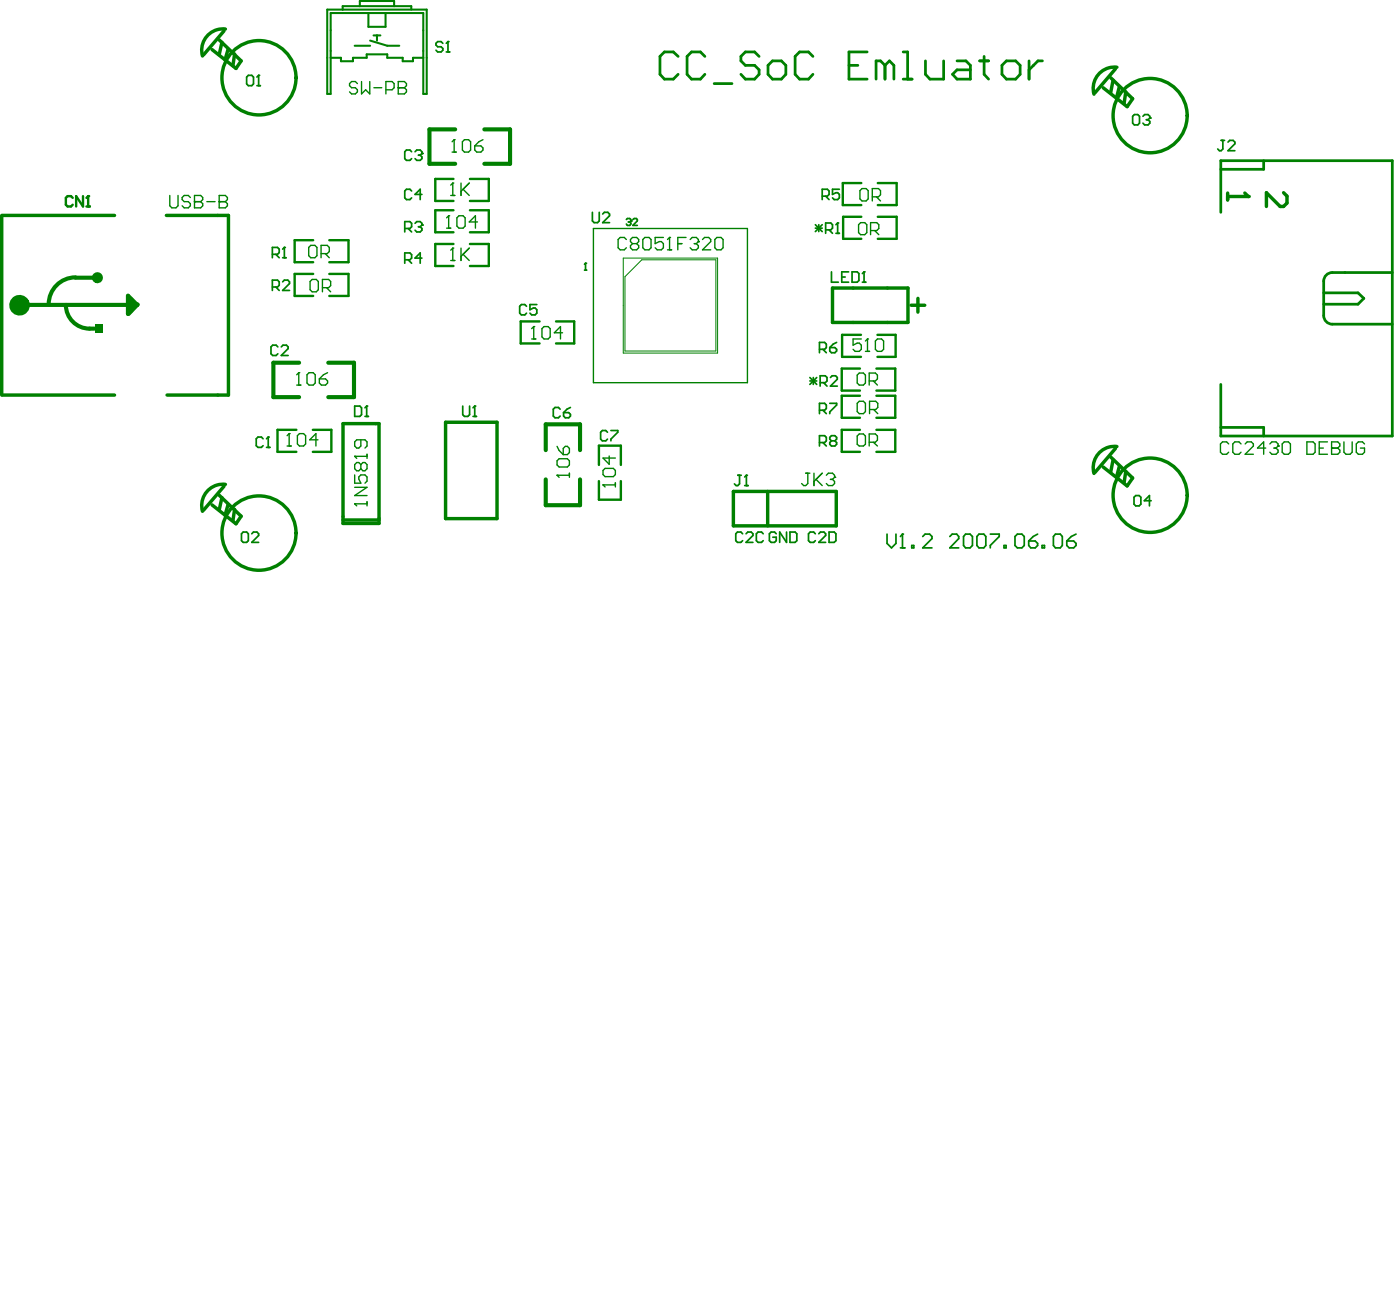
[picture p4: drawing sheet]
<svg xmlns="http://www.w3.org/2000/svg" width="103mm" height="96mm" viewBox="0 0 103 96" stroke-linecap="round" stroke-linejoin="round" font-family="sans-serif">
<path d="M33.5 9.5h-1.9v2.5h1.9M35.6 9.5h1.9v2.5h-1.9M5.6 20.4h1.4M6.6 24.2h.3M9.4 21.7v1.4l.3-.3v-.8M9.4 21.8l.7 .6M10.1 22.4h-8.4M10.1 22.4l-.6 .7M22 26.7h-1.9v2.5h1.9M24.2 26.7h1.8v2.5h-1.8M40.2 33.1v-1.9h2.5v1.9M40.2 35.3v1.9h2.5v-1.9" fill="none" stroke="#008000" stroke-width=".3"/>
<g fill="none" stroke="#008000" stroke-width=".25">
<path d="M.1 15.8v13.3M.2 15.8h8.2M12.2 15.8h4.6v13.3h-4.5M16.1 2.9l1.6 1.6-.3 .5-1.8-1.4M16.3 3.1l-.2 .9M16.5 2.3l-1.5 1.7M16.8 3.6l-.2 .8M17.3 4l-.2 .8M81.7 5.7l1.6 1.6-.4 .5-1.7-1.3M81.9 5.9l-.2 .9M82.1 5.1l-1.5 1.7M82.4 6.4l-.2 .8"/>
<path d="M82.8 6.8l-.1 .8M.2 29.1h8.2M16.1 36.4l1.6 1.6-.3 .5-1.8-1.4M16.3 36.6l-.2 .9M16.5 35.8l-1.5 1.7M16.8 37.1l-.2 .8M17.3 37.5l-.2 .8M25.2 31.2h2.7v7.3h-2.7zM25.2 38.2h2.7M32.8 31.1h3.8v7h-3.8zM54 36.1h7.5v2.6h-7.5zM56.5 36.1v2.6"/>
<path d="M61.3 21.2h5.5v2.5h-5.5zM81.7 33.6l1.6 1.6-.4 .5-1.7-1.4M81.9 33.8l-.2 .9M82.1 33l-1.5 1.7M82.4 34.3l-.2 .8M82.8 34.7l-.1 .8"/>
</g>
<g fill="none" stroke="#008000" stroke-width=".18">
<path d="M23 17.7h-1.3v1.6h1.3M24.2 17.7h1.4v1.6h-1.4M33.4 13.2h-1.4v1.6h1.4M33.4 15.5h-1.4v1.6h1.4M33.4 17.9h-1.4v1.7h1.4M34.6 13.2h1.4v1.6h-1.4M34.6 15.5h1.4v1.6h-1.4M34.6 17.9h1.4v1.7h-1.4M63.4 13.5h-1.4v1.6h1.4M63.4 15.9h-1.4v1.7h1.4M64.6 13.5h1.4v1.6h-1.4M64.6 15.9h1.4v1.7h-1.4"/>
<path d="M21.8 31.6h-1.4v1.6h1.4M23 31.6h1.4v1.6h-1.4M23 20.1h-1.3v1.7h1.3M24.2 20.1h1.4v1.7h-1.4M39.7 23.6h-1.4v1.7h1.4M40.9 23.6h1.3v1.7h-1.3M44.1 34.2v-1.4h1.6v1.4M44.1 35.4v1.3h1.6v-1.3M63.3 31.6h-1.4v1.6h1.4M63.3 27.1h-1.4v1.6h1.4M63.3 29.1h-1.4v1.6h1.4M63.3 24.6h-1.3v1.6h1.3"/>
<path d="M64.5 31.6h1.4v1.6h-1.4M64.5 27.1h1.4v1.6h-1.4M64.5 29.1h1.4v1.6h-1.4M64.6 24.6h1.3v1.6h-1.3"/>
</g>
<path d="M24.1 .7h7.3v6.2h-.3v-5.9h-6.8v5.9h-.2zM24.3 4.2h.8v.3h.9v-.3h1v-.2h1.5v.2h1.1v.3h.8v-.3h.7M25.2 .7v-.2h5.1v.2M26.1 3.4h1.1M26.5 .5v-.4h2.5v.4M27.1 1v1h1.3v-1M27.2 3l1.3 .4h.9M27.5 2.6h.5M27.7 2.6v.4" fill="none" stroke="#008000" stroke-width=".15"/>
<path d="M89.8 15.6v-3.8h12.6v20.3h-12.6v-3.8M93 11.8v.7h-3.2M89.8 31.4h3.2v.7M97.4 21.5h2.5l.4 .4-.4 .5h-2.5M97.4 20.7v2.5M98 20h4.4M98 23.8h4.4" fill="none" stroke="#008000" stroke-width=".2"/>
<path d="M45.9 19h6.9v7h-6.9zM47.2 19.1h5.5v6.7h-6.7v-5.5z" fill="none" stroke="#008000" stroke-width=".07"/>
<path d="M43.7 16.8h11.3v11.3h-11.3z" fill="none" stroke="#008000" stroke-width=".1"/>
<g fill="#008000">
<path d="M7.1 20.3h.2v.2h-.2z" fill-rule="evenodd"/>
<path d="M1 22.1h.9v.7h-.9z" fill-rule="evenodd"/>
<path d="M7 23.8h.5v.7h-.5z" fill-rule="evenodd"/>
</g>
<g fill="none" stroke="#008000" stroke-width=".1">
<path d="M12.5 14.4v.7l.1 .2h.3l.2-.2v-.7M14 14.5l-.1-.1h-.3l-.2 .1v.2l.2 .1h.3l.1 .2v.1l-.1 .2h-.3l-.2-.2M14.3 14.8h.1M14.3 14.4h.5l.1 .1v.2l-.1 .1 .1 .2v.1l-.1 .2h-.5zM14.3 14.8h.5M15.2 14.8h.6M16.1 14.8h.1M16.1 14.4h.5l.1 .1v.2l-.1 .1 .1 .2v.1l-.1 .2h-.5zM16.1 14.8h.5M22.9 18h.3l.1 .2v.6l-.1 .2h-.3l-.2-.2v-.6zM23.6 18.7h.5l.1-.2v-.3l-.1-.2h-.5v1M23.9 18.7l.3 .3"/>
<path d="M26.3 6.1l-.2-.1h-.2l-.2 .1v.2l.2 .2h.2l.2 .1v.2l-.2 .1h-.2l-.2-.1M26.6 6v.9l.3-.3 .3 .3v-.9M27.5 6.5h.6M28.4 6.6h.4l.2-.1v-.4l-.2-.1h-.4v.9M29.3 6.5h.1M29.3 6h.5l.1 .1v.2l-.1 .2 .1 .1v.2l-.1 .1h-.5zM29.3 6.5h.5M32.9 16.8h.3M33 15.9h.1M33 15.9v.9M33 15.9l-.1 .1M33.2 19.2h.3"/>
<path d="M33.2 14.4h.3M33.3 11.2h.3M33.3 18.2h.1M33.3 13.5h.1M33.3 13.5v.9M33.3 18.2v1M33.3 18.2l-.1 .2M33.3 13.5l-.1 .1M33.4 10.3h.1M33.4 10.3v.9M33.4 10.3l-.1 .1M33.8 15.9h.3l.1 .1v.6l-.1 .2h-.3l-.2-.2v-.6z"/>
<path d="M33.9 13.5v.9M33.9 18.2v1M34.1 18.7l.4 .5M34.1 13.9l.4 .5M34.2 10.3h.3l.1 .1v.6l-.1 .2h-.3l-.2-.2v-.6zM34.5 18.2l-.6 .7M34.5 13.5l-.6 .6M34.9 10.7h.5l.1 .2v.1l-.1 .2h-.3l-.2-.2zM35.1 16.3h-.6l.5-.4v.9M35.5 10.3l-.3 .1-.3 .3M46.1 17.6l-.2-.1h-.3l-.1 .1v.6l.1 .2h.3l.2-.2M46.5 17.9l-.1-.1v-.2l.1-.1h.3l.2 .1v.2l-.2 .1"/>
<path d="M46.5 17.9l-.1 .2v.1l.1 .2h.3l.2-.2v-.1l-.2-.2M46.5 17.9h.3M47.4 17.5h.4l.1 .1v.6l-.1 .2h-.4l-.1-.2v-.6zM48.8 17.5h-.6v.4l.3-.1h.2l.1 .1v.3l-.1 .2h-.3l-.2-.2M49.1 18.4h.3M49.3 17.5h.1M49.3 17.5v.9M49.3 17.5l-.2 .1M49.9 17.9h.3M50.5 17.5h-.6v.9M50.8 17.6l.1-.1h.3l.2 .1v.2M51.1 17.9h.1"/>
<path d="M51.2 17.9l.2 .2v.1l-.2 .2h-.3l-.1-.2M51.4 17.8h.1M51.4 17.8l-.2 .1M51.7 17.6l.1-.1h.3l.2 .1v.2l-.6 .6h.6M52.7 17.5h.4l.1 .1v.6l-.1 .2h-.4l-.1-.2v-.6zM63.3 16.4h.3l.2 .1v.6l-.2 .2h-.3l-.1-.2v-.6zM63.4 13.9h.3l.2 .1v.6l-.2 .2h-.3l-.1-.2v-.6zM64.1 17h.4l.2-.2v-.3l-.2-.1h-.4v.9M64.2 14.5h.4l.2-.2v-.3l-.2-.1h-.4v.9M64.4 17l.3 .3M64.5 14.5l.3 .3M21.1 32.8h.3"/>
<path d="M21.3 31.9h.1M21.3 31.9v.9M21.3 31.9l-.2 .1M21.8 28.3h.3M22 27.4h.1M22 27.4v.9M22 27.4l-.2 .2M22 31.9h.3l.2 .1v.6l-.2 .2h-.3l-.1-.2v-.6zM22.7 27.4h.3l.2 .2v.6l-.2 .1h-.3l-.1-.1v-.6zM23 20.5h.3l.1 .2v.6l-.1 .2h-.3l-.2-.2v-.6zM23.4 32.3h-.6l.4-.4v.9M23.5 27.9h.5l.1 .1v.2l-.1 .1h-.4l-.1-.1z"/>
<path d="M23.7 21.2h.5l.1-.2v-.3l-.1-.2h-.5v1M24 21.2l.3 .3M24.1 27.4l-.3 .2-.3 .3M26.1 37.1h.1M26.1 33.6h.1M26.1 34.9v.6h.5l-.2-.3v-.1l.2-.2h.3l.1 .2v.3l-.1 .1M26.1 37.1h.9M26.1 37.1l.1 .1M26.1 35.8h.9l-.9 .6h.9M26.1 33.6h.9M26.1 33.6l.1 .1M26.6 32.3v.5l-.2 .2h-.2l-.1-.2v-.3l.1-.2h.7l.1 .2v.3l-.1 .2"/>
<path d="M26.6 34.2l.1-.2h.2l.1 .2v.3l-.1 .1h-.2l-.1-.1M26.6 34.2l-.2-.2h-.2l-.1 .2v.3l.1 .1h.2l.2-.1M26.6 34.2v.3M27 33.4v.3M27 36.9v.3M39.1 24.9h.3M39.3 24h.1M39.3 24v.9M39.3 24l-.2 .2M40 24h.3l.2 .2v.6l-.2 .1h-.3l-.1-.1v-.6zM41 35h.1M41 35h.9"/>
<path d="M41 35l.1 .1M41 32.8l.1 .3 .3 .3M41.1 33.7h.6l.2 .2v.3l-.2 .1h-.6l-.1-.1v-.3zM41.4 24.5h-.6l.4-.5v.9M41.6 32.8h.1l.2 .2v.3l-.2 .1h-.3v-.4zM41.9 34.8v.3M44.4 35.7h.1M44.4 35.7h.9M44.4 35.7l.1 .1M44.5 34.4h.6l.2 .2v.3l-.2 .2h-.6l-.1-.2v-.3zM44.8 33.5v.6l-.4-.4h.9M45.3 35.5v.3"/>
<path d="M59.3 34.8h.3M59.4 34.8v.8l-.1 .1h-.2l-.1-.1M59.9 34.8v.9M60 35.3l.5 .4M60.5 34.8l-.6 .6M60.8 35l.2-.2h.3l.1 .2v.1M61.1 35.3h.2M61.3 35.3l.1 .1v.2l-.1 .1h-.3l-.2-.1M61.4 35.1h.1M61.4 35.1l-.1 .2M63.2 31.9h.3l.2 .2v.6l-.2 .1h-.3l-.1-.1v-.6zM63.2 27.4h.3l.2 .2v.6l-.2 .1h-.3l-.1-.1v-.6z"/>
<path d="M63.2 29.5h.3l.2 .2v.6l-.2 .1h-.3l-.1-.1v-.6zM63.4 24.9h-.6v.5l.4-.2 .2 .2v.3l-.2 .1h-.3l-.1-.1M63.7 25.8h.3M63.8 24.9h.1M63.8 24.9v.9M63.8 24.9l-.1 .2M64 28h.4l.2-.1v-.3l-.2-.2h-.4v.9M64 32.5h.4l.2-.1v-.3l-.2-.2h-.4v.9M64 30.1h.4l.2-.1v-.3l-.2-.2h-.4v.9M64.3 32.5l.3 .3M64.3 28l.3 .3M64.3 30.1l.3 .3"/>
<path d="M64.6 24.9h.3l.1 .2v.6l-.1 .1h-.3l-.2-.1v-.6zM90.4 32.6l-.1-.1h-.3l-.2 .1v.7l.2 .1h.3l.1-.1M91.3 32.6l-.1-.1h-.3l-.2 .1v.7l.2 .1h.3l.1-.1M91.6 32.6l.2-.1h.3l.1 .1v.2l-.6 .6h.6M93.1 33h-.6l.5-.5v.9M93.4 32.6l.2-.1h.3l.1 .1v.2M93.7 33h.2M93.9 33l.1 .1v.2l-.1 .1h-.3l-.2-.1M94 32.8h.1M94 32.8l-.1 .2M94.5 32.5h.3l.1 .1v.7l-.1 .1h-.3l-.2-.1v-.7zM96.2 32.5h.4l.2 .1v.7l-.2 .1h-.4z"/>
<path d="M97.1 33h.3M97.7 32.5h-.6v.9h.6M98 33h.1M98 32.5h.4l.2 .1v.2l-.2 .2 .2 .1v.2l-.2 .1h-.4zM98 33h.4M98.9 32.5v.8l.1 .1h.3l.2-.1v-.8M100.4 32.6l-.2-.1h-.3l-.1 .1v.7l.1 .1h.3l.2-.1v-.3h-.3"/>
</g>
<g fill="none" stroke="#008000" stroke-width=".13">
<path d="M18.3 5.5h.2l.2 .2v.5l-.2 .1h-.2l-.2-.1v-.5zM18.9 6.3h.3M19 5.5h.1M19 5.5v.8M19 5.5l-.1 .2M20 18.7h.4l.1-.1v-.3l-.1-.1h-.4v.8M20.3 18.7l.2 .3M20.8 19h.2M20.9 18.2h.1M20.9 18.2l-.1 .1M20.9 18.2v.8M29.8 16.8h.4l.1-.1v-.3l-.1-.1h-.4v.8"/>
<path d="M29.8 19.1h.4l.1-.1v-.3l-.1-.1h-.4v.8M30 19.1l.3 .3M30 16.8l.3 .3M30.3 11.2l-.1-.2h-.3l-.1 .2v.5l.1 .1h.3l.1-.1M30.3 14l-.1-.1h-.3l-.1 .1v.6l.1 .1h.3l.1-.1M30.5 11.2l.2-.2h.2l.1 .3M30.5 16.4l.2-.1h.2l.1 .3M30.8 11.4h.1M30.8 16.7h.1M30.9 11.4l.1 .1-.1 .3h-.2l-.2-.1M30.9 16.7l.1 .1-.1 .3h-.2l-.2-.2M31 11.3h.1"/>
<path d="M31 16.6h.1M31 14.3h-.5l.4-.4v.8M31 19h-.5l.4-.4v.8M31 11.3l-.1 .1M31 16.6l-.1 .1M32.6 3.2l-.1-.1h-.3l-.1 .1 .1 .2h.3l.1 .2-.1 .2h-.3l-.1-.1M32.8 3.8h.3M33 3.1h.1M33 3.1v.7M33 3.1l-.2 .1M43 19.9h.2M43.1 19.4h.1"/>
<path d="M43.1 19.4v.5M43.1 19.4h-.1M43.6 15.6v.6l.1 .2h.3l.1-.2v-.6M44.3 15.7l.2-.1h.2l.1 .1v.2l-.5 .5h.5M46.1 16.1h.2l.1 .1M46.2 16.3h.1M46.3 16.3l.1 .1-.1 .2h-.1l-.1-.1M46.4 16.2h.1M46.4 16.2l-.1 .1M46.6 16.1h.1h.2v.1l-.3 .4h.3M60 16.5l.5 .5M60 16.8h.5"/>
<path d="M60.2 16.5v.5M60.5 14.4h.4l.1-.1v-.3l-.1-.1h-.4v.8M60.5 16.5l-.5 .5M60.8 14.4l.2 .3M60.8 16.9h.3l.2-.1v-.3l-.2-.1h-.3v.8M61 16.9l.3 .3M61.2 20v.8h.5M61.5 17.2h.3M61.6 16.4h.1M61.6 16.4l-.1 .1M61.6 16.4v.8M61.8 13.9h-.5v.4l.2-.1 .3 .1v.3l-.2 .1h-.2l-.1-.1"/>
<path d="M62.4 20h-.5v.8h.5M62.7 20h.4l.1 .1v.5l-.1 .2h-.4zM63.6 20h.1M63.6 20v.8M63.6 20l-.1 .1M83.5 8.4h.2l.1 .2v.5l-.1 .1h-.2l-.2-.1v-.5zM84.1 8.6l.1-.2h.3l.1 .3M84.3 8.8h.2M84.5 8.8l.1 .1-.1 .3h-.3l-.1-.1M84.6 8.7h.1M84.6 8.7l-.1 .1M89.9 10.3h.2"/>
<path d="M90 10.3v.7l-.1 .1-.3-.1M90.4 10.5l.1-.2h.2l.2 .2v.1l-.5 .5h.5M17.9 39.1h.2l.2 .2v.5l-.2 .1h-.2l-.1-.1v-.5zM18.5 39.3l.2-.2h.2l.1 .2v.1l-.5 .5h.5M19.4 32.3l-.2-.2h-.2l-.1 .2v.5l.1 .1h.2l.2-.1M19.6 32.9h.3M19.7 32.1h.1M19.7 32.1v.8M19.7 32.1l-.1 .2M20 21.1h.4l.1-.1v-.3l-.1-.1h-.4v.8M20.3 21.1l.2 .3M20.4 25.5l-.1-.1h-.2l-.2 .1v.5l.2 .1h.2l.1-.1"/>
<path d="M20.7 25.5l.1-.1h.3l.1 .1v.1l-.5 .5h.5M20.8 20.7l.1-.1h.3l.1 .1v.2l-.5 .5h.5M26.1 29.9h.4l.1 .1v.5l-.1 .1h-.4zM26.9 30.6h.2M27 29.9h.1M27 29.9v.7M27 29.9l-.1 .1M34 29.9v.6l.2 .1h.2l.2-.1v-.6M34.8 30.6h.3M34.9 29.9h.1M34.9 29.9v.7M34.9 29.9l-.1 .1"/>
<path d="M38.7 22.5l-.1-.1h-.2l-.2 .1v.5l.2 .2h.2l.1-.2M39.5 22.4h-.5v.4l.2-.1 .3 .1v.2l-.1 .2h-.3l-.1-.2M41.2 30.1l-.1-.1h-.3l-.1 .1v.5l.1 .1h.3l.1-.1M41.5 30.3h.3l.2 .3-.2 .1h-.2l-.1-.1zM42 30l-.5 .3M44.7 31.8l-.1-.1h-.3l-.1 .1v.5l.1 .1h.3l.1-.1M45 31.7h.5v.1l-.5 .5v.1M54.3 35h.2M54.4 35v.6l-.1 .1-.3-.1M54.6 39.3l-.1-.2h-.2l-.2 .2v.5l.2 .1h.2l.1-.1M54.8 35.7h.2M54.9 39.3l.1-.2h.3l.1 .2v.1l-.5 .5h.5"/>
<path d="M54.9 35h.1M54.9 35v.7M54.9 35l-.1 .1M56.2 39.3l-.2-.2h-.2l-.1 .2v.5l.1 .1h.2l.2-.1M57.1 39.3l-.1-.2h-.3l-.1 .2v.5l.1 .1h.3l.1-.1v-.3h-.2M57.9 39.1v.8l-.5-.8v.8M58.1 39.1h.4l.1 .2v.5l-.1 .1h-.4zM59.6 27.8l.5 .5M59.6 28h.5M59.8 27.8v.5M60 39.3l-.1-.2h-.3l-.1 .2v.5l.1 .1h.3l.1-.1M60.1 27.8l-.5 .5"/>
<path d="M60.2 39.3l.2-.2h.2l.2 .2v.1l-.6 .5h.6M60.3 25.7h.4l.1-.1v-.3l-.1-.1h-.4v.7M60.3 30.2h.4l.1-.2v-.2l-.1-.1h-.4v.7M60.3 32.5h.4l.1-.1v-.2l-.1-.2h-.4v.8M60.3 28.1h.4l.2-.1v-.2l-.2-.2h-.4v.8M60.5 25.7l.3 .2M60.5 30.2l.3 .2M60.5 32.5l.3 .3M60.6 28.1l.3 .3M61 39.1h.4l.1 .2v.5l-.1 .1h-.4zM61.1 25.6h.3l.2 .2-.2 .1h-.2l-.1-.1zM61.1 29.7h.5v.1l-.5 .5v.1"/>
<path d="M61.1 27.8l.1-.2h.3l.1 .2v.1l-.5 .5h.5M61.2 32.4l-.1-.1 .1-.3h.2l.2 .2-.2 .2M61.2 32.4l-.1 .1 .1 .3h.2l.2-.1-.2-.3M61.2 32.4h.2M61.6 25.2l-.5 .4M61.9 20.4h.3M63.5 20.8h.2M65.3 39.3v.7l.3 .3 .3-.3v-.7M66.4 39.3h.1M66.4 39.3v1M66.4 39.3l-.1 .2M67.9 39.5l.2-.2h.3l.2 .2v.1l-.7 .7h.7"/>
<path d="M69.9 39.5l.2-.2h.3l.1 .2v.1l-.6 .7h.6M71 39.3h.4l.2 .2v.6l-.2 .2h-.4l-.1-.2v-.6zM72 39.3h.4l.1 .2v.6l-.1 .2h-.4l-.1-.2v-.6zM72.9 39.3h.6v.2l-.6 .6v.2M74.9 39.3h.3l.2 .2v.6l-.2 .2h-.3l-.2-.2v-.6zM75.7 39.8h.5l.1 .2v.1l-.1 .2h-.4l-.1-.2zM76.3 39.3l-.3 .2-.3 .3M77.7 39.3h.3l.2 .2v.6l-.2 .2h-.3l-.2-.2v-.6zM78.5 39.8h.5l.2 .2v.1l-.2 .2h-.3l-.2-.2zM79.2 39.3l-.4 .2-.3 .3M83.6 36.4h.2l.1 .2v.5l-.1 .1h-.2l-.2-.1v-.5zM84.7 36.8h-.5l.4-.4v.8"/>
<path d="M66.3 40.3h.3M67.1 40.1h.1v.2h-.1zM73.9 40.1h.1v.2h-.1zM76.7 40.1h.2v.2h-.2z"/>
</g>
<path d="M5.4 14.6l-.2-.2h-.2l-.2 .2v.5l.2 .1h.2l.2-.1M6.1 14.4v.8l-.5-.8v.8M6.4 15.2h.2M6.5 14.4h.1M6.5 14.4v.8M6.5 14.4l-.1 .2" fill="none" stroke="#008000" stroke-width=".18"/>
<g fill="none" stroke="#008000" stroke-width=".25">
<path d="M16.6 2.1a1.57 1.57 0 0 0-1.7 2M82.2 4.9a1.57 1.57 0 0 0-1.7 2M90.3 14.2v.5M90.3 14.4h1.5M91.6 14.2l.2 .2M91.8 14.4h.1M94.4 14.2l.3 .2v.5l-.3 .3h-.2l-1-1v1M16.6 35.6a1.57 1.57 0 0 0-1.7 2M67 22.4h1M67.5 21.9v1.1M82.2 32.8a1.57 1.57 0 0 0-1.7 2"/>
<circle cx="19.1" cy="5.7" r="2.73"/>
<circle cx="84.6" cy="8.5" r="2.73"/>
<circle cx="19.1" cy="39.2" r="2.73"/>
<circle cx="84.6" cy="36.4" r="2.73"/>
</g>
<g fill="none" stroke="#008000" stroke-width=".2">
<path d="M49.9 4.1l-.4-.3h-.6l-.3 .3v1.4l.3 .3h.6l.4-.3M51.9 4.1l-.4-.3h-.6l-.3 .3v1.4l.3 .3h.6l.4-.3M52.5 6.1h1.4M55.9 4.1l-.4-.3h-.7l-.3 .3v.4l.3 .3h.7l.4 .3v.4l-.4 .3h-.7l-.3-.3M56.8 4.5h.7l.3 .3v.7l-.3 .3h-.7l-.3-.3v-.7zM59.8 4.1l-.3-.3h-.7l-.3 .3v1.4l.3 .3h.7l.3-.3M62.5 4.8h.6M63.8 3.8h-1.3v2h1.3M65.1 4.8l-.3-.3h-.3v1.3M65.1 4.8v1M65.1 4.8l.3-.3 .4 .3v1M66.5 3.8h.3v2"/>
<path d="M66.5 5.8h.6M68.1 4.5v1l.3 .3h1v-1.3M70.4 4.5h.7l.3 .3v1h-1l-.3-.3 .3-.4h1M72.1 4.5h.6M72.4 4.1v1.4l.3 .3M74.1 4.5h.6l.4 .3v.7l-.4 .3h-.6l-.4-.3v-.7zM75.7 4.5v1.3M76.7 4.5h-.3l-.7 .6M97.4 23.2a.63 .63 0 0 0 .6 .6M98 20a.63 .63 0 0 0-.6 .7"/>
</g>
<path d="M1.7 22.5l.1-.2-.3-.1-.1 .2 .2 .2M1.8 22a.48 .48 0 0 0-.8 .4 .48 .48 0 0 0 .7 .5 .48 .48 0 0 0 .1-.8M2 22.1a.61 .61 0 0 0-1.1 0 .61 .61 0 0 0 .5 1 .61 .61 0 0 0 .6-.9M4.8 22.4a1.74 1.74 0 0 0 1.8 1.8M5.6 20.4a1.97 1.97 0 0 0-2 2M7 20.6l-.1-.1 .1-.2 .1-.1h.2l.1 .2v.2l-.3 .1" fill="none" stroke="#008000" stroke-width=".3"/>
</svg>
